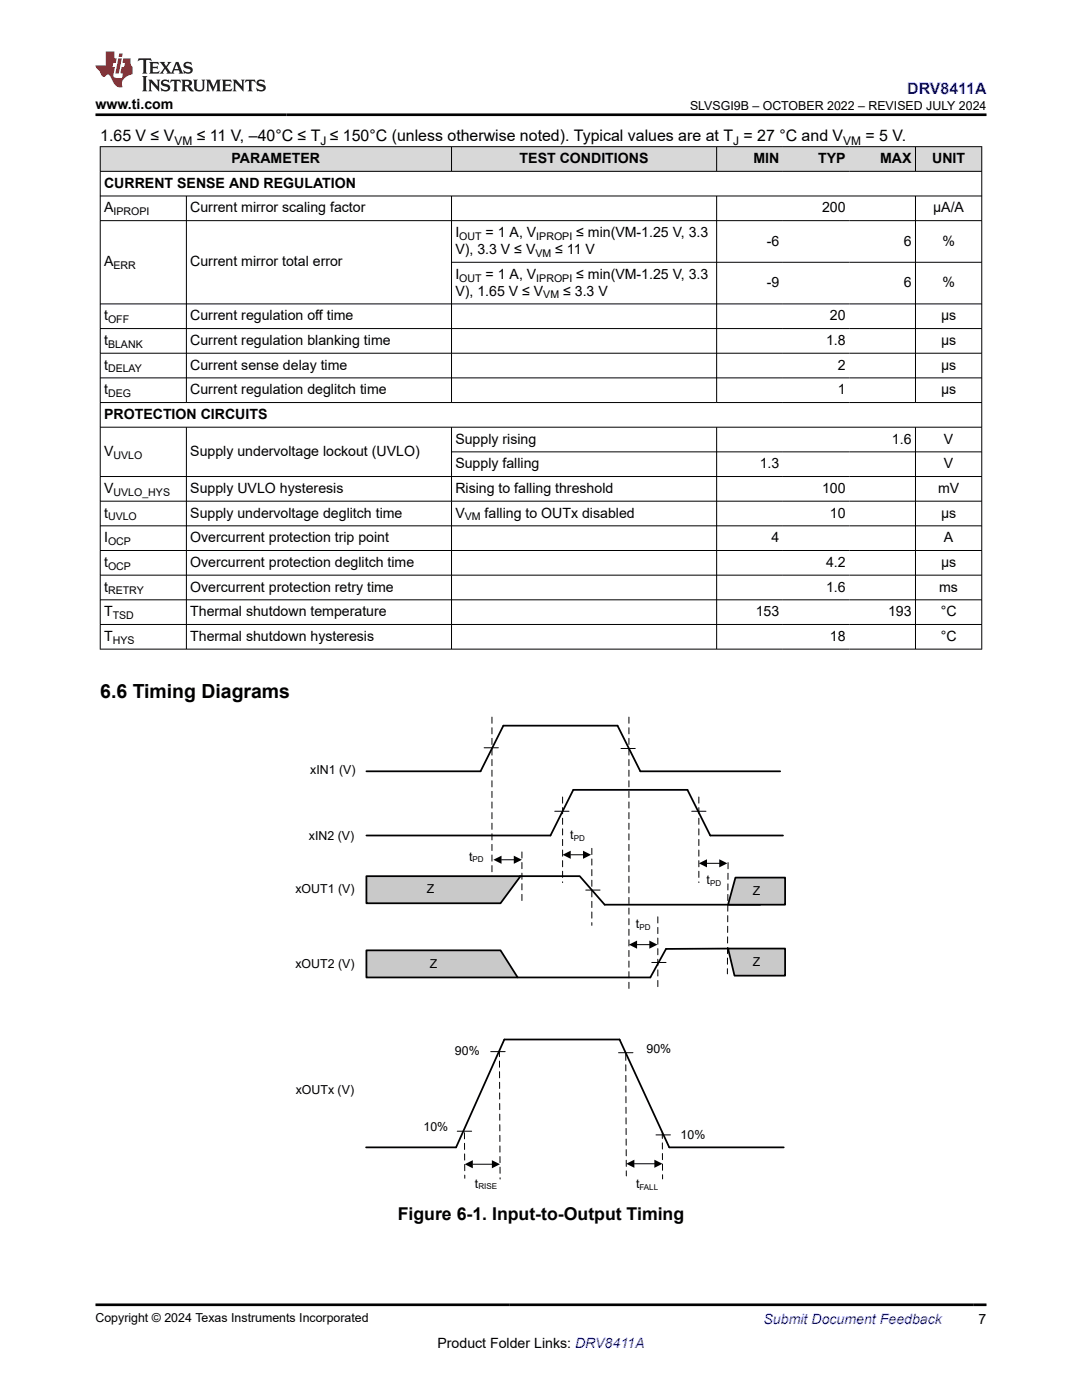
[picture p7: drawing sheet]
<svg xmlns="http://www.w3.org/2000/svg" width="216mm" height="279mm" viewBox="0 0 216 279" stroke-linecap="round" stroke-linejoin="round" font-family="sans-serif">
<defs><g id="words">
<text font-size="3.9" x="20" y="139.3">6.6 Timing Diagrams</text>
<text font-size="3.5" x="79.4" y="243.6">Figure 6-1. Input-to-Output Timing</text>
<text font-size="3.2" fill="#00f" x="181" y="18.7">DRV8411A</text>
<g font-size="3.2">
<text x="20" y="28.2">1.65 V ≤ V</text>
<text x="39.3" y="28.2">≤ 11 V, –40°C ≤ T ≤ 150°C (unless otherwise noted). Typical values are at T = 27 °C and V</text>
<text x="172.7" y="28.2">= 5 V.</text>
</g>
<g font-size="2.8">
<text x="19" y="21.8">www.ti.com</text>
<text x="46.2" y="32.5">PARAMETER</text>
<text x="103.7" y="32.5">TEST CONDITIONS</text>
<text x="150.3" y="32.5">MIN</text>
<text x="163.3" y="32.5">TYP</text>
<text x="175.6" y="32.5">MAX</text>
<text x="186" y="32.5">UNIT</text>
<text x="20.8" y="37.5">CURRENT SENSE AND REGULATION</text>
<text x="20.8" y="42.4">A</text>
<text x="38" y="42.4">Current mirror scaling factor</text>
<text x="90.9" y="47.3">I</text>
<text x="96.9" y="47.3">= 1 A, V</text>
<text x="115" y="47.3">≤ min(VM-1.25 V, 3.3</text>
<text x="164" y="42.4">200</text>
<text x="186.2" y="42.4">µA/A</text>
<text x="20.8" y="53.2">A</text>
<text x="38" y="53.2">Current mirror total error</text>
<text x="90.9" y="50.7">V), 3.3 V ≤ V</text>
<text x="110.8" y="50.7">≤ 11 V</text>
<text x="153" y="49">-6</text>
<text x="180.3" y="49">6</text>
<text x="188" y="49">%</text>
<text x="90.9" y="55.6">I</text>
<text x="90.9" y="59">V), 1.65 V ≤ V</text>
<text x="96.9" y="55.6">= 1 A, V</text>
<text x="112.4" y="59">≤ 3.3 V</text>
<text x="115" y="55.6">≤ min(VM-1.25 V, 3.3</text>
<text x="153" y="57.3">-9</text>
<text x="180.3" y="57.3">6</text>
<text x="188" y="57.3">%</text>
<text x="20.8" y="63.9">t</text>
<text x="38" y="63.9">Current regulation off time</text>
<text x="165.6" y="63.9">20</text>
<text x="187.8" y="63.9">µs</text>
<text x="20.8" y="68.8">t</text>
<text x="38" y="68.8">Current regulation blanking time</text>
<text x="164.8" y="68.8">1.8</text>
<text x="187.8" y="68.8">µs</text>
<text x="20.8" y="73.8">t</text>
<text x="38" y="73.8">Current sense delay time</text>
<text x="167.2" y="73.8">2</text>
<text x="187.8" y="73.8">µs</text>
<text x="20.8" y="78.7">t</text>
<text x="20.8" y="83.6">PROTECTION CIRCUITS</text>
<text x="38" y="78.7">Current regulation deglitch time</text>
<text x="167.2" y="78.7">1</text>
<text x="187.8" y="78.7">µs</text>
<text x="90.9" y="88.5">Supply rising</text>
<text x="178" y="88.5">1.6</text>
<text x="188.3" y="88.5">V</text>
<text x="20.8" y="91">V</text>
<text x="38" y="91">Supply undervoltage lockout (UVLO)</text>
<text x="90.9" y="93.5">Supply falling</text>
<text x="151.6" y="93.5">1.3</text>
<text x="188.3" y="93.5">V</text>
<text x="20.8" y="98.4">V</text>
<text x="38" y="98.4">Supply UVLO hysteresis</text>
<text x="90.9" y="98.4">Rising to falling threshold</text>
<text x="164" y="98.4">100</text>
<text x="187.2" y="98.4">mV</text>
<text x="20.8" y="103.3">t</text>
<text x="38" y="103.3">Supply undervoltage deglitch time</text>
<text x="90.9" y="103.3">V</text>
<text x="96.7" y="103.3">falling to OUTx disabled</text>
<text x="165.6" y="103.3">10</text>
<text x="187.8" y="103.3">µs</text>
<text x="20.8" y="108.2">I</text>
<text x="20.8" y="113.1">t</text>
<text x="38" y="108.2">Overcurrent protection trip point</text>
<text x="38" y="113.1">Overcurrent protection deglitch time</text>
<text x="153.9" y="108.2">4</text>
<text x="164.8" y="113.1">4.2</text>
<text x="187.8" y="113.1">µs</text>
<text x="188.3" y="108.2">A</text>
<text x="20.8" y="118.1">t</text>
<text x="38" y="118.1">Overcurrent protection retry time</text>
<text x="164.8" y="118.1">1.6</text>
<text x="187.4" y="118.1">ms</text>
<text x="20.8" y="123">T</text>
<text x="38" y="123">Thermal shutdown temperature</text>
<text x="150.8" y="123">153</text>
<text x="177.2" y="123">193</text>
<text x="187.7" y="123">°C</text>
<text x="20.8" y="127.9">T</text>
<text x="38" y="127.9">Thermal shutdown hysteresis</text>
<text x="165.6" y="127.9">18</text>
<text x="187.7" y="127.9">°C</text>
<text x="87.3" y="269">Product Folder Links: DRV8411A</text>
<text x="195.3" y="264.2">7</text>
</g>
<text font-size="2.8" fill="#00f" x="152.4" y="264.2">Submit Document Feedback</text>
<g font-size="2.5">
<text x="137.7" y="21.9">SLVSGI9B – OCTOBER 2022 – REVISED JULY 2024</text>
<text x="61.9" y="154.5">xIN1 (V)</text>
<text x="61.6" y="167.6">xIN2 (V)</text>
<text x="113.8" y="167.5">t</text>
<text x="93.6" y="171.8">t</text>
<text x="58.9" y="178.2">xOUT1 (V)</text>
<text x="85.2" y="178.3">Z</text>
<text x="141" y="176.5">t</text>
<text x="150.2" y="178.6">Z</text>
<text x="126.9" y="185.3">t</text>
<text x="59" y="193.2">xOUT2 (V)</text>
<text x="85.7" y="193.1">Z</text>
<text x="150.2" y="192.8">Z</text>
<text x="90.8" y="210.5">90%</text>
<text x="129" y="210.2">90%</text>
<text x="59" y="218.3">xOUTx (V)</text>
<text x="84.5" y="225.6">10%</text>
<text x="135.8" y="227.4">10%</text>
<text x="94.8" y="237">t</text>
<text x="126.9" y="237.2">t</text>
<text x="19" y="263.9">Copyright © 2024 Texas Instruments Incorporated</text>
</g>
<g font-size="2.4">
<text x="34.8" y="28.9">VM</text>
<text x="64" y="28.9">J</text>
<text x="146.3" y="28.9">J</text>
<text x="168.3" y="28.9">VM</text>
</g>
<g font-size="2.1">
<text x="22.6" y="43">IPROPI</text>
<text x="91.6" y="47.9">OUT</text>
<text x="107" y="47.9">IPROPI</text>
<text x="22.6" y="53.7">ERR</text>
<text x="106.8" y="51.3">VM</text>
<text x="91.6" y="56.2">OUT</text>
<text x="107" y="56.2">IPROPI</text>
<text x="108.4" y="59.6">VM</text>
<text x="21.6" y="64.5">OFF</text>
<text x="21.6" y="69.4">BLANK</text>
<text x="21.6" y="74.3">DELAY</text>
<text x="21.6" y="79.3">DEG</text>
<text x="22.6" y="91.6">UVLO</text>
<text x="22.6" y="98.9">UVLO_HYS</text>
<text x="21.6" y="103.9">UVLO</text>
<text x="92.7" y="103.9">VM</text>
<text x="21.6" y="108.8">OCP</text>
<text x="21.6" y="113.7">OCP</text>
<text x="21.6" y="118.6">RETRY</text>
<text x="22.5" y="123.5">TSD</text>
<text x="22.5" y="128.5">HYS</text>
</g>
<g font-size="1.6">
<text x="114.5" y="167.8">PD</text>
<text x="94.3" y="172.1">PD</text>
<text x="141.7" y="176.8">PD</text>
<text x="127.6" y="185.6">PD</text>
<text x="95.5" y="237.4">RISE</text>
<text x="127.6" y="237.5">FALL</text>
</g>
</g></defs>
<g fill="#d8d8d8">
<path d="M20 29.3h175.9v4.9h-175.9z" fill-rule="evenodd"/>
<path d="M20.1 29.3h69.9v4.8h-69.9z" fill-rule="evenodd"/>
<path d="M90.2 29.3h52.7v4.8h-52.7z" fill-rule="evenodd"/>
<path d="M143.1 29.3h13.1v4.8h-13.1z" fill-rule="evenodd"/>
<path d="M156.2 29.3h13.2v4.8h-13.2z" fill-rule="evenodd"/>
<path d="M169.4 29.3h13.2v4.8h-13.2z" fill-rule="evenodd"/>
<path d="M182.7 29.3h13.1v4.8h-13.1z" fill-rule="evenodd"/>
</g>
<g fill="none" stroke="#000" stroke-width=".2">
<path d="M19.9 29.3h176.1M19.9 34.2h176.1M19.9 39.1h176.1M20 29.2v100.4M37.2 39.1v41.3M90.1 29.2v5.1M90.1 39.1v41.3M143 29.2v5.1M143 39.1v41.3M182.7 29.2v5.1M182.7 39.1v41.3M195.9 29.2v100.4"/>
<path d="M19.9 44h176.1M90.1 52.3h105.9M19.9 65.6h176.1M19.9 70.5h176.1M19.9 75.4h176.1M196 60.7h-176.1M19.9 80.3h176.1M19.9 85.3h176.1M19.9 95.1h176.1M37.2 85.3v44.3M90.1 85.3v44.3M90.1 90.2h105.9"/>
<path d="M143 85.3v44.3M182.7 85.3v44.3M19.9 100h176.1M19.9 104.9h176.1M19.9 109.9h176.1M19.9 114.8h176.1M19.9 119.7h176.1M19.9 124.6h176.1M19.9 129.5h176.1"/>
</g>
<path d="M100.4 144.8l-4.5 9.1h-22.8M100.4 144.8h22.8l4.6 9.1h27.9M73.1 166.7h36.7l4.6-9.1h22.8l4.5 9.1h14.5M115.7 174.9l5 5.7h31" fill="none" stroke="#000" stroke-width=".35"/>
<path d="M98.2 143.1v33M112.3 159.1v17M125.5 143.1v54.7M104.1 170v10.6" fill="none" stroke="#000" stroke-width=".2" stroke-dasharray="1.2 .9"/>
<path d="M73.1 174.9h30.8l-4 5.4h-26.8z" fill="#fff"/>
<path d="M73.1 174.9h30.8l-4 5.4h-26.8zM103.8 174.9h11.7" fill="none" stroke="#000" stroke-width=".35"/>
<path d="M139.4 159.1v17M118.1 169.3v15.4" fill="none" stroke="#000" stroke-width=".2" stroke-dasharray="1.2 .9"/>
<path d="M146.7 175.1h10v5.5h-11.4z" fill="#fff"/>
<path d="M146.7 175.1h10v5.5h-11.4z" fill="none" stroke="#000" stroke-width=".35"/>
<path d="M145.3 172.2l-.2 22.2" fill="none" stroke="#000" stroke-width=".2" stroke-dasharray="1.2 .9"/>
<path d="M73.1 189.7h26.8l3.4 5.4h-30.2z" fill="#fff"/>
<path d="M73.1 189.7h26.8l3.4 5.4h-30.2zM145.4 189.3l-12.5 .1-3.1 5.7h-26.5" fill="none" stroke="#000" stroke-width=".35"/>
<path d="M145.3 189.3h11.4v5.4h-10.1z" fill="#fff"/>
<path d="M145.3 189.3h11.4v5.4h-10.1zM73 229h18l9.6-21.5h23l9.9 21.5h22.9" fill="none" stroke="#000" stroke-width=".35"/>
<g fill="none" stroke="#000" stroke-width=".2">
<path d="M96.6 149.2h2.8M123.9 149.4h2.9M100.1 171.6h2.5M110.7 161.9h2.8M113.9 170.6h2.6M116.9 177.6h2.8M138 161.9h2.9M141.1 172.3h2.5M127.1 188.5h2.6M130.1 192.1h2.8M97.9 209.9h2.9M123.4 210.1h2.9"/>
<path d="M91.2 225.8h2.9M94.3 232.3h4M126.6 232.3h4.1M130.9 226.5h2.9"/>
</g>
<path d="M98.4 171.6l1.7-.8v1.6zM102.5 170.8l1.6 .8-1.6 .8zM112.3 170.6l1.6-.8v1.6zM116.3 169.8l1.7 .8-1.7 .8zM139.4 172.3l1.7-.8v1.6zM143.5 171.5l1.6 .8-1.6 .8zM125.5 188.5l1.6-.8v1.6zM129.6 187.7l1.6 .8-1.6 .8zM92.7 232.3l1.6-.8v1.7zM98.1 231.5l1.7 .8-1.7 .9zM125 232.3l1.6-.9v1.7zM130.6 231.4l1.6 .9-1.6 .8z" fill="#000"/>
<path d="M131.3 183v14.8M99.7 209.6l.1 25.7M124.9 210.4l.1 24.3M92.7 226.1v9.1M132.2 226v9.3" fill="none" stroke="#000" stroke-width=".2" stroke-dasharray="1.2 .9"/>
<path d="M27.7 11.6l-.2 .6 .5-.2h.6v.1v2.2l-.2 .4h1l-.2-.4v-2.2v-.1h.5l.5 .2-.1-.6zM29.8 12.4l.2 .3v1.6l-.2 .4h1.9l.1-.6a1.08 1.08 0 0 1-1.3 .2v-.7h.6l.4 .2v-.7l-.4 .2h-.6v-.5l.2-.2a1 1 0 0 1 1 .3l-.1-.5zM31.8 12.4l1 1.1-1 1.2h.9l-.2-.2 .4-.8 .5 .8-.2 .2h1.6l-.2-.2 .1-.5h1l.1 .5-.1 .2h.9l-.2-.4-.8-1.9h-.5l-1 2.1-.8-1.1 .9-1h-.8l.2 .2-.5 .6-.3-.6 .1-.2zM35.2 12.8l.4 1h-.8zM36.8 12.5a.65 .65 0 0 0-.2 .7 .65 .65 0 0 0 .6 .5l.7 .1 .1 .3a.79 .79 0 0 1-.7 .4 .79 .79 0 0 1-.7-.5l.1 .7 .2-.1a.93 .93 0 0 0 1.1 0 .93 .93 0 0 0 .4-.9 1.46 1.46 0 0 0-1.2-.6l-.1-.3a1.09 1.09 0 0 1 1.2 .2l-.2-.6-.1 .1-.6-.2zM28.4 15.2l.2 .4v2.2l-.2 .4h1l-.2-.4v-2.2l.2-.4zM29.6 15.9l.2 .4v1.5l-.2 .4h.8l-.3-.4v-1.3l1.7 1.8v-2l.2-.4h-.8l.2 .2 .1 1.1-1.2-1.3zM32.3 16a.65 .65 0 0 0-.2 .8 .65 .65 0 0 0 .7 .4l.6 .2 .1 .2a.79 .79 0 0 1-.7 .4 .79 .79 0 0 1-.7-.5l.1 .7 .2-.1a.93 .93 0 0 0 1.1 .1 .93 .93 0 0 0 .4-1 1.46 1.46 0 0 0-1.2-.5l-.1-.4a1.09 1.09 0 0 1 1.2 .2l-.2-.6-.1 .1-.6-.1zM34.1 15.9l-.1 .6a.63 .63 0 0 1 .7-.3l.1 1.6-.3 .4h1l-.2-.4v-1.6a.66 .66 0 0 1 .8 .3l-.1-.6zM36.2 15.9l.2 .4v1.5l-.2 .4h.9l-.2-.2v-.7h.5l.1 .2a.79 .79 0 0 0 1.2 .6l-1-.9a.61 .61 0 0 0 .6-.6 .61 .61 0 0 0-.5-.7zM36.9 16.2h.2a.47 .47 0 0 1 .5 .1 .47 .47 0 0 1 .1 .5l-.2 .1-.6 .1zM38.5 15.9l.2 .2a2.27 2.27 0 0 0 .4 2 1.04 1.04 0 0 0 1.7-.7v-1.3l.2-.2h-.8l.2 .4v1.1a.6 .6 0 0 1-.6 .6 .6 .6 0 0 1-.6-.6v-1.1l.3-.4zM41.1 15.9l.2 .4v1.5l-.2 .4h.7l-.2-.4v-1.4l.9 1.9 .8-1.9v1.4l-.2 .4h1l-.3-.4v-1.5l.3-.4h-.8l-.7 1.5-.7-1.5zM44.3 15.9l.2 .4v1.5l-.2 .4h1.9l.1-.6a1.09 1.09 0 0 1-1.3 .2v-.7h.6l.4 .2v-.6l-.4 .2h-.6v-.6l.2-.1a1.01 1.01 0 0 1 1 .3l-.1-.6zM46.4 15.9l.3 .4v1.5l-.3 .4h.8l-.2-.4v-1.3l1.6 1.8v-2l.2-.4h-.7l.2 .2v1.1l-1.2-1.3zM49 15.9l-.1 .6a.63 .63 0 0 1 .8-.3v1.6l-.3 .4h1l-.2-.4v-1.6a.66 .66 0 0 1 .8 .3l-.1-.6zM51.4 16a.65 .65 0 0 0-.2 .8 .65 .65 0 0 0 .6 .4l.6 .2 .2 .2a.79 .79 0 0 1-.8 .4 .79 .79 0 0 1-.6-.5l.1 .7 .2-.1a.93 .93 0 0 0 1 .1 .93 .93 0 0 0 .5-1 1.46 1.46 0 0 0-1.3-.5l-.1-.4a1.09 1.09 0 0 1 1.3 .2l-.2-.6-.2 .1-.5-.1z" fill="#231f20"/>
<path d="M21.1 10.3v2.7h-2.1l.1 .4 .9 1a.95 .95 0 0 0 .9 .9 .59 .59 0 0 1 .6-.4 .59 .59 0 0 1 .5 .3l.4 .8a1.59 1.59 0 0 0 2.1 1.4 1.61 1.61 0 0 1 1-2.3l1-.3-.1-1.5a1.59 1.59 0 0 1-.4-1.7h-1.4l-.2 .9h.5l-.1 .9h-.5l-.2 .9v.3l.4 .1-.2 .9h-.6a.73 .73 0 0 1-1.1-.7l.3-1.5h-.5l.2-.9h.5l.2-.9h-.5v-1.3zM23.6 11.6l-.6 3.1h.7l.6-3.1zM23.8 10.7l-.1 .6h.7l.1-.6z" fill="#ed1c24"/>
<path d="M19 22.9h177.8M19 260.4h177.8" fill="none" stroke="#000" stroke-width=".53"/>
<use href="#words"/>
</svg>
